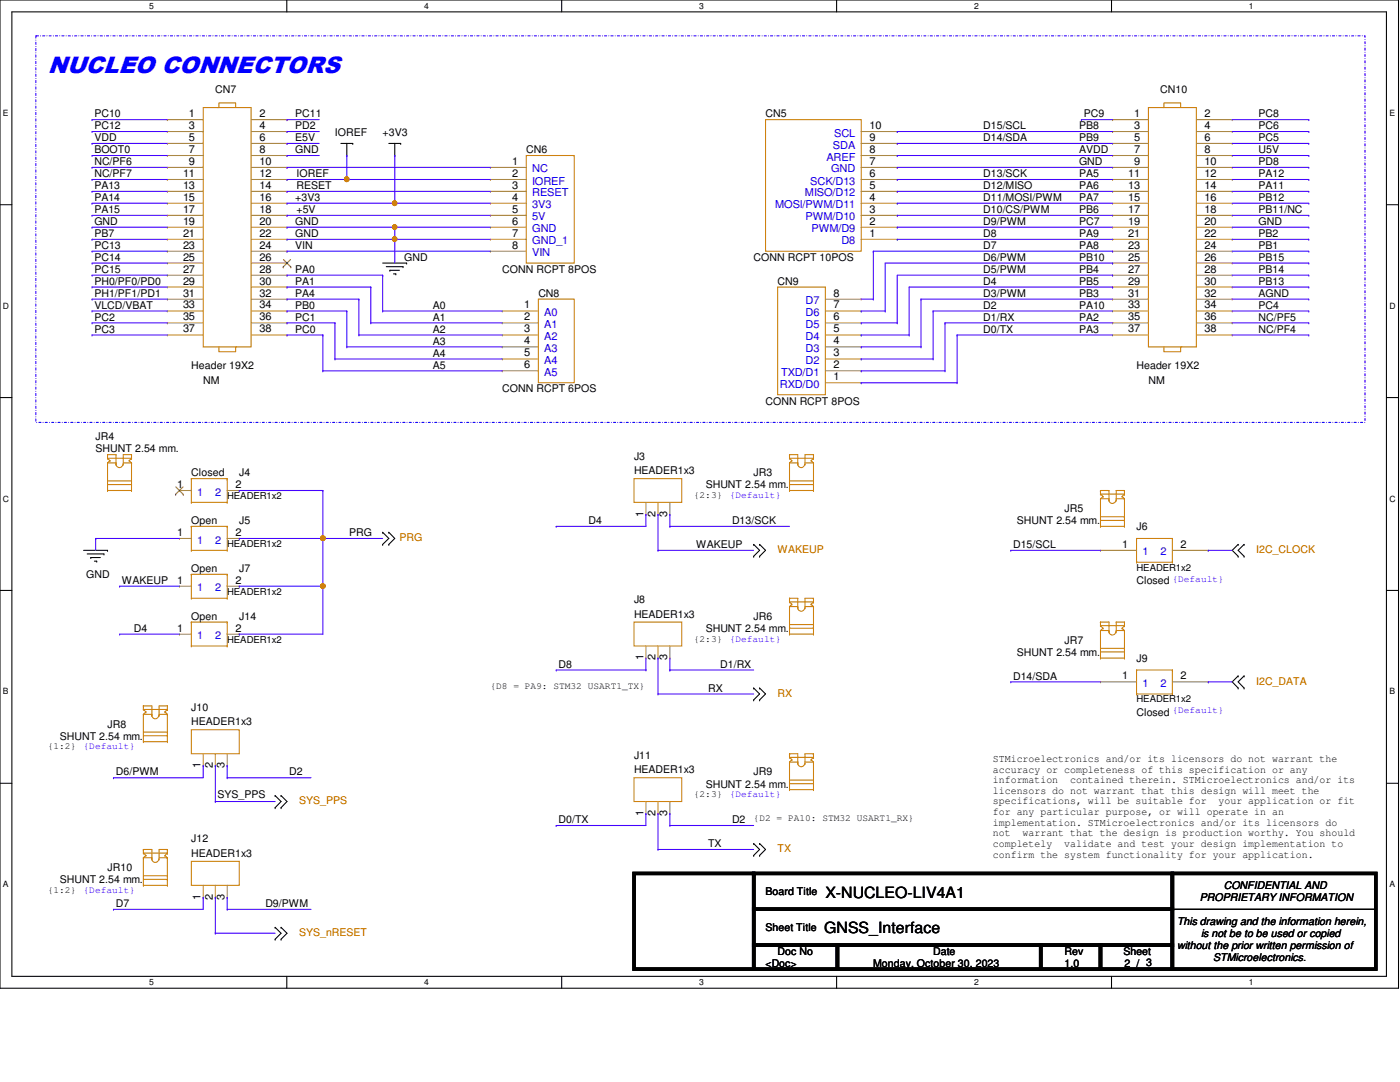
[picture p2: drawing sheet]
<svg xmlns="http://www.w3.org/2000/svg" width="279mm" height="216mm" viewBox="0 0 279 216" stroke-linecap="round" stroke-linejoin="round" font-family="sans-serif">
<defs><g id="words">
<text font-size="4.8" fill="#00f" x="9.5" y="14.5">NUCLEO CONNECTORS</text>
<g font-size="3.1">
<text x="164.7" y="179.2">X-NUCLEO-LIV4A1</text>
<text x="164.5" y="186.1">GNSS_Interface</text>
</g>
<g font-size="2.2">
<text x="37.7" y="23.4">1</text>
<text x="51.8" y="23.4">2</text>
<text x="226.4" y="23.4">1</text>
<text x="240.4" y="23.4">2</text>
<text x="37.7" y="25.7">3</text>
<text x="37.7" y="28.1">5</text>
<text x="51.8" y="25.7">4</text>
<text x="51.8" y="28.1">6</text>
<text x="173.5" y="28.1">9</text>
<text x="173.5" y="25.7">10</text>
<text x="226.4" y="25.7">3</text>
<text x="226.4" y="28.1">5</text>
<text x="240.4" y="25.7">4</text>
<text x="240.4" y="28.1">6</text>
<text x="36.5" y="35.3">11</text>
<text x="37.7" y="30.5">7</text>
<text x="37.7" y="32.9">9</text>
<text x="51.8" y="30.5">8</text>
<text x="51.8" y="32.9">10</text>
<text x="51.8" y="35.3">12</text>
<text x="102.2" y="35.3">2</text>
<text x="102.2" y="32.9">1</text>
<text x="173.5" y="35.3">6</text>
<text x="173.5" y="32.9">7</text>
<text x="173.5" y="30.5">8</text>
<text x="225.2" y="35.3">11</text>
<text x="226.4" y="30.5">7</text>
<text x="226.4" y="32.9">9</text>
<text x="240.4" y="30.5">8</text>
<text x="240.4" y="32.9">10</text>
<text x="240.4" y="35.3">12</text>
<text x="36.5" y="37.7">13</text>
<text x="36.5" y="40">15</text>
<text x="51.8" y="37.7">14</text>
<text x="51.8" y="40">16</text>
<text x="102.2" y="40">4</text>
<text x="102.2" y="37.7">3</text>
<text x="173.5" y="40">4</text>
<text x="173.5" y="37.7">5</text>
<text x="225.2" y="37.7">13</text>
<text x="225.2" y="40">15</text>
<text x="240.4" y="37.7">14</text>
<text x="240.4" y="40">16</text>
<text x="36.5" y="42.5">17</text>
<text x="36.5" y="44.8">19</text>
<text x="36.5" y="47.2">21</text>
<text x="51.8" y="42.5">18</text>
<text x="51.8" y="44.8">20</text>
<text x="51.8" y="47.2">22</text>
<text x="102.2" y="47.2">7</text>
<text x="102.2" y="44.8">6</text>
<text x="102.2" y="42.5">5</text>
<text x="173.5" y="47.2">1</text>
<text x="173.5" y="44.8">2</text>
<text x="173.5" y="42.5">3</text>
<text x="225.2" y="42.5">17</text>
<text x="225.2" y="44.8">19</text>
<text x="225.2" y="47.2">21</text>
<text x="240.4" y="42.5">18</text>
<text x="240.4" y="44.8">20</text>
<text x="240.4" y="47.2">22</text>
<text x="36.5" y="49.6">23</text>
<text x="36.5" y="52">25</text>
<text x="51.8" y="49.6">24</text>
<text x="51.8" y="52">26</text>
<text x="102.2" y="49.6">8</text>
<text x="225.2" y="49.6">23</text>
<text x="225.2" y="52">25</text>
<text x="240.4" y="49.6">24</text>
<text x="240.4" y="52">26</text>
<text x="36.5" y="54.4">27</text>
<text x="36.5" y="56.8">29</text>
<text x="36.5" y="59.2">31</text>
<text x="51.8" y="54.4">28</text>
<text x="51.8" y="56.8">30</text>
<text x="51.8" y="59.2">32</text>
<text x="166.4" y="59.2">8</text>
<text x="225.2" y="54.4">27</text>
<text x="225.2" y="56.8">29</text>
<text x="225.2" y="59.2">31</text>
<text x="240.4" y="54.4">28</text>
<text x="240.4" y="56.8">30</text>
<text x="240.4" y="59.2">32</text>
<text x="36.5" y="61.6">33</text>
<text x="36.5" y="63.9">35</text>
<text x="51.8" y="61.6">34</text>
<text x="51.8" y="63.9">36</text>
<text x="104.6" y="63.9">2</text>
<text x="104.6" y="61.6">1</text>
<text x="166.4" y="63.9">6</text>
<text x="166.4" y="61.6">7</text>
<text x="225.2" y="61.6">33</text>
<text x="225.2" y="63.9">35</text>
<text x="240.4" y="61.6">34</text>
<text x="240.4" y="63.9">36</text>
<text x="36.5" y="66.3">37</text>
<text x="51.8" y="66.3">38</text>
<text x="104.6" y="71.1">5</text>
<text x="104.6" y="68.7">4</text>
<text x="104.6" y="66.3">3</text>
<text x="166.4" y="71.1">3</text>
<text x="166.4" y="68.7">4</text>
<text x="166.4" y="66.3">5</text>
<text x="225.2" y="66.3">37</text>
<text x="240.4" y="66.3">38</text>
<text x="104.6" y="73.5">6</text>
<text x="166.4" y="75.9">1</text>
<text x="166.4" y="73.5">2</text>
<text x="35.3" y="97.4">1</text>
<text x="47" y="97.4">2</text>
<text x="35.3" y="106.9">1</text>
<text x="47" y="106.9">2</text>
<text x="128.4" y="103.1" transform="rotate(-90 128.4 103.1)">1</text>
<text x="130.8" y="103.1" transform="rotate(-90 130.8 103.1)">2</text>
<text x="133.2" y="103.1" transform="rotate(-90 133.2 103.1)">3</text>
<text x="224" y="109.3">1</text>
<text x="235.6" y="109.3">2</text>
<text x="35.3" y="116.5">1</text>
<text x="47" y="116.5">2</text>
<text x="35.3" y="126">1</text>
<text x="47" y="126">2</text>
<text x="128.4" y="131.8" transform="rotate(-90 128.4 131.8)">1</text>
<text x="130.8" y="131.8" transform="rotate(-90 130.8 131.8)">2</text>
<text x="133.2" y="131.8" transform="rotate(-90 133.2 131.8)">3</text>
<text x="224" y="135.6">1</text>
<text x="235.6" y="135.6">2</text>
<text x="40" y="153.3" transform="rotate(-90 40 153.3)">1</text>
<text x="42.5" y="153.3" transform="rotate(-90 42.5 153.3)">2</text>
<text x="44.8" y="153.3" transform="rotate(-90 44.8 153.3)">3</text>
<text x="128.4" y="162.8" transform="rotate(-90 128.4 162.8)">1</text>
<text x="130.8" y="162.8" transform="rotate(-90 130.8 162.8)">2</text>
<text x="133.2" y="162.8" transform="rotate(-90 133.2 162.8)">3</text>
<text x="40" y="179.5" transform="rotate(-90 40 179.5)">1</text>
<text x="42.5" y="179.5" transform="rotate(-90 42.5 179.5)">2</text>
<text x="44.8" y="179.5" transform="rotate(-90 44.8 179.5)">3</text>
</g>
<g font-size="2.2" fill="#00c">
<text x="166.2" y="29.6">SDA</text>
<text x="166.5" y="27.3">SCL</text>
<text x="106.2" y="34.4">NC</text>
<text x="164.9" y="32">AREF</text>
<text x="165.9" y="34.4">GND</text>
<text x="106.2" y="41.6">3V3</text>
<text x="106.2" y="39.2">RESET</text>
<text x="106.2" y="36.8">IOREF</text>
<text x="154.7" y="41.6">MOSI/PWM/D11</text>
<text x="160.7" y="39.2">MISO/D12</text>
<text x="161.7" y="36.8">SCK/D13</text>
<text x="106.2" y="46.4">GND</text>
<text x="106.2" y="44">5V</text>
<text x="160.8" y="44">PWM/D10</text>
<text x="162" y="46.4">PWM/D9</text>
<text x="106.2" y="51.1">VIN</text>
<text x="106.2" y="48.8">GND_1</text>
<text x="167.9" y="48.8">D8</text>
<text x="108.6" y="65.4">A1</text>
<text x="108.6" y="63.1">A0</text>
<text x="160.8" y="65.4">D5</text>
<text x="160.8" y="63.1">D6</text>
<text x="160.8" y="60.7">D7</text>
<text x="108.6" y="70.2">A3</text>
<text x="108.6" y="67.9">A2</text>
<text x="160.8" y="70.2">D3</text>
<text x="160.8" y="67.9">D4</text>
<text x="108.6" y="75">A5</text>
<text x="108.6" y="72.6">A4</text>
<text x="155.7" y="77.4">RXD/D0</text>
<text x="155.9" y="75">TXD/D1</text>
<text x="160.8" y="72.6">D2</text>
<text x="39.4" y="98.9">1</text>
<text x="43" y="98.9">2</text>
<text x="39.4" y="108.5">1</text>
<text x="43" y="108.5">2</text>
<text x="228" y="110.8">1</text>
<text x="231.6" y="110.8">2</text>
<text x="39.4" y="118">1</text>
<text x="43" y="118">2</text>
<text x="39.4" y="127.6">1</text>
<text x="43" y="127.6">2</text>
<text x="228" y="137.1">1</text>
<text x="231.6" y="137.1">2</text>
</g>
<g font-size="2.1">
<text x="18.8" y="23.4">PC10</text>
<text x="43" y="18.6">CN7</text>
<text x="58.9" y="23.4">PC11</text>
<text x="152.8" y="23.4">CN5</text>
<text x="216.3" y="23.4">PC9</text>
<text x="231.6" y="18.6">CN10</text>
<text x="251.2" y="23.4">PC8</text>
<text x="18.8" y="25.8">PC12</text>
<text x="18.8" y="28.2">VDD</text>
<text x="58.9" y="25.8">PD2</text>
<text x="58.9" y="28.2">E5V</text>
<text x="66.8" y="27.2">IOREF</text>
<text x="76.4" y="27.2">+3V3</text>
<text x="196.2" y="25.8">D15/SCL</text>
<text x="196.2" y="28.2">D14/SDA</text>
<text x="215.3" y="25.8">PB8</text>
<text x="215.3" y="28.2">PB9</text>
<text x="251.2" y="25.8">PC6</text>
<text x="251.2" y="28.2">PC5</text>
<text x="18.8" y="30.6">BOOT0</text>
<text x="18.8" y="32.9">NC/PF6</text>
<text x="18.8" y="35.3">NC/PF7</text>
<text x="58.9" y="30.6">GND</text>
<text x="59.2" y="35.3">IOREF</text>
<text x="105" y="30.6">CN6</text>
<text x="196.2" y="35.3">D13/SCK</text>
<text x="215.3" y="30.6">AVDD</text>
<text x="215.3" y="32.9">GND</text>
<text x="215.3" y="35.3">PA5</text>
<text x="251.2" y="32.9">PD8</text>
<text x="251.2" y="30.6">U5V</text>
<text x="251.2" y="35.3">PA12</text>
<text x="18.8" y="37.7">PA13</text>
<text x="18.8" y="40.1">PA14</text>
<text x="58.9" y="40.1">+3V3</text>
<text x="59.2" y="37.7">RESET</text>
<text x="196.2" y="37.7">D12/MISO</text>
<text x="196.2" y="40.1">D11/MOSI/PWM</text>
<text x="215.3" y="37.7">PA6</text>
<text x="215.3" y="40.1">PA7</text>
<text x="251.2" y="40.1">PB12</text>
<text x="251.2" y="37.7">PA11</text>
<text x="18.8" y="42.5">PA15</text>
<text x="18.8" y="44.9">GND</text>
<text x="18.8" y="47.3">PB7</text>
<text x="58.9" y="47.3">GND</text>
<text x="58.9" y="44.9">GND</text>
<text x="59.2" y="42.5">+5V</text>
<text x="196.2" y="47.3">D8</text>
<text x="196.2" y="42.5">D10/CS/PWM</text>
<text x="196.2" y="44.9">D9/PWM</text>
<text x="215.3" y="47.3">PA9</text>
<text x="215.3" y="44.9">PC7</text>
<text x="215.3" y="42.5">PB6</text>
<text x="251.2" y="42.5">PB11/NC</text>
<text x="251.2" y="44.9">GND</text>
<text x="251.2" y="47.3">PB2</text>
<text x="18.8" y="49.7">PC13</text>
<text x="18.8" y="52">PC14</text>
<text x="58.9" y="49.7">VIN</text>
<text x="80.7" y="52.1">GND</text>
<text x="150.4" y="52.1">CONN RCPT 10POS</text>
<text x="196.2" y="52">D6/PWM</text>
<text x="196.2" y="49.7">D7</text>
<text x="215.3" y="49.7">PA8</text>
<text x="215.3" y="52">PB10</text>
<text x="251.2" y="49.7">PB1</text>
<text x="251.2" y="52">PB15</text>
<text x="18.8" y="54.4">PC15</text>
<text x="18.8" y="56.8">PH0/PF0/PD0</text>
<text x="18.8" y="59.2">PH1/PF1/PD1</text>
<text x="58.9" y="54.4">PA0</text>
<text x="58.9" y="56.8">PA1</text>
<text x="58.9" y="59.2">PA4</text>
<text x="100.2" y="54.4">CONN RCPT 8POS</text>
<text x="107.4" y="59.2">CN8</text>
<text x="155.2" y="56.9">CN9</text>
<text x="196.2" y="54.4">D5/PWM</text>
<text x="196.2" y="56.8">D4</text>
<text x="196.2" y="59.2">D3/PWM</text>
<text x="215.3" y="56.8">PB5</text>
<text x="215.3" y="54.4">PB4</text>
<text x="215.3" y="59.2">PB3</text>
<text x="251.2" y="54.4">PB14</text>
<text x="251.2" y="56.8">PB13</text>
<text x="251.2" y="59.2">AGND</text>
<text x="18.8" y="61.6">VLCD/VBAT</text>
<text x="18.8" y="64">PC2</text>
<text x="58.9" y="61.6">PB0</text>
<text x="58.9" y="64">PC1</text>
<text x="86.4" y="61.6">A0</text>
<text x="86.4" y="64">A1</text>
<text x="196.2" y="64">D1/RX</text>
<text x="196.2" y="61.6">D2</text>
<text x="215.3" y="64">PA2</text>
<text x="215.3" y="61.6">PA10</text>
<text x="251.2" y="61.6">PC4</text>
<text x="251.2" y="64">NC/PF5</text>
<text x="18.8" y="66.4">PC3</text>
<text x="58.9" y="66.4">PC0</text>
<text x="86.4" y="68.7">A3</text>
<text x="86.4" y="71.2">A4</text>
<text x="86.4" y="66.4">A2</text>
<text x="196.2" y="66.4">D0/TX</text>
<text x="215.3" y="66.4">PA3</text>
<text x="251.2" y="66.4">NC/PF4</text>
<text x="38.2" y="73.6">Header 19X2</text>
<text x="40.6" y="76.7">NM</text>
<text x="86.4" y="73.5">A5</text>
<text x="226.8" y="73.6">Header 19X2</text>
<text x="229.2" y="76.7">NM</text>
<text x="100.2" y="78.3">CONN RCPT 6POS</text>
<text x="152.8" y="80.7">CONN RCPT 8POS</text>
<text x="19.1" y="87.9">JR4</text>
<text x="19.1" y="90.3">SHUNT 2.54 mm.</text>
<text x="38.2" y="95">Closed</text>
<text x="47.8" y="95">J4</text>
<text x="126.5" y="91.7">J3</text>
<text x="126.5" y="94.6">HEADER1x3</text>
<text x="150.4" y="95">JR3</text>
<text x="140.8" y="97.5">SHUNT 2.54 mm.</text>
<text x="38.2" y="104.6">Open</text>
<text x="47.8" y="104.6">J5</text>
<text x="69.7" y="107">PRG</text>
<text x="117.4" y="104.6">D4</text>
<text x="146.1" y="104.6">D13/SCK</text>
<text x="202.9" y="104.6">SHUNT 2.54 mm.</text>
<text x="212.5" y="102.2">JR5</text>
<text x="226.8" y="105.8">J6</text>
<text x="138.9" y="109.3">WAKEUP</text>
<text x="202.2" y="109.3">D15/SCL</text>
<text x="17.2" y="115.4">GND</text>
<text x="24.3" y="116.5">WAKEUP</text>
<text x="38.2" y="114.1">Open</text>
<text x="47.8" y="114.1">J7</text>
<text x="226.8" y="116.5">Closed {Default}</text>
<text x="38.2" y="123.7">Open</text>
<text x="47.8" y="123.7">J14</text>
<text x="126.5" y="120.4">J8</text>
<text x="126.5" y="123.2">HEADER1x3</text>
<text x="150.4" y="123.7">JR6</text>
<text x="26.7" y="126.1">D4</text>
<text x="140.8" y="126.1">SHUNT 2.54 mm.</text>
<text x="202.9" y="130.9">SHUNT 2.54 mm.</text>
<text x="212.5" y="128.5">JR7</text>
<text x="111.5" y="133.2">D8</text>
<text x="143.7" y="133.2">D1/RX</text>
<text x="202.2" y="135.6">D14/SDA</text>
<text x="226.8" y="132">J9</text>
<text x="38.2" y="141.9">J10</text>
<text x="141.3" y="138">RX</text>
<text x="226.8" y="142.8">Closed {Default}</text>
<text x="11.9" y="147.6">SHUNT 2.54 mm.</text>
<text x="21.5" y="145.2">JR8</text>
<text x="38.2" y="144.7">HEADER1x3</text>
<text x="23.1" y="154.7">D6/PWM</text>
<text x="57.7" y="154.7">D2</text>
<text x="126.5" y="151.4">J11</text>
<text x="126.5" y="154.3">HEADER1x3</text>
<text x="150.4" y="154.7">JR9</text>
<text x="198.2" y="152.1">STMicroelectronics and/or its licensors do not warrant the</text>
<text x="198.2" y="154.2">accuracy or completeness of this specification or any</text>
<text x="43.4" y="159.3">SYS_PPS</text>
<text x="140.8" y="157.1">SHUNT 2.54 mm.</text>
<text x="198.2" y="156.3">information</text>
<text x="198.2" y="158.4">licensors do not warrant that this design will meet the</text>
<text x="198.2" y="160.5">specifications, will be suitable for</text>
<text x="213.6" y="156.3">contained therein. STMicroelectronics and/or its</text>
<text x="243.2" y="160.5">your application or fit</text>
<text x="111.5" y="164.3">D0/TX</text>
<text x="146.1" y="164.3">D2</text>
<text x="198.2" y="162.6">for any particular purpose, or will operate in an</text>
<text x="198.2" y="164.8">implementation. STMicroelectronics and/or its licensors do</text>
<text x="198.2" y="166.9">not</text>
<text x="204.1" y="166.9">warrant that the design is production worthy. You should</text>
<text x="21.5" y="173.8">JR10</text>
<text x="38.2" y="168.1">J12</text>
<text x="38.2" y="171">HEADER1x3</text>
<text x="141.3" y="169">TX</text>
<text x="198.2" y="169">completely</text>
<text x="198.2" y="171.1">confirm the system functionality for your application.</text>
<text x="212.4" y="169">validate and test your design implementation to</text>
<text x="11.9" y="176.2">SHUNT 2.54 mm.</text>
<text x="152.8" y="178.6">Board Title</text>
<text x="239.5" y="179.8">PROPRIETARY INFORMATION</text>
<text x="244.2" y="177.4">CONFIDENTIAL AND</text>
<text x="23.1" y="181">D7</text>
<text x="53" y="181">D9/PWM</text>
<text x="152.8" y="185.8">Sheet Title</text>
<text x="234.9" y="184.6">This drawing and the information herein,</text>
<text x="155.2" y="190.5">Doc No</text>
<text x="186.2" y="190.5">Date</text>
<text x="212.5" y="190.5">Rev</text>
<text x="224.2" y="190.5">Sheet</text>
<text x="234.9" y="189.4">without the prior written permission of</text>
<text x="239.7" y="187">is not be to be used or copied</text>
<text x="242.1" y="191.7">STMicroelectronics.</text>
<text x="152.8" y="193">&lt;Doc&gt;</text>
<text x="174.3" y="193">Monday, October 30, 2023</text>
<text x="212.5" y="193">1.0</text>
<text x="224.4" y="193">2 /// 3</text>
<text x="224.4" y="193">2</text>
<text x="228.7" y="192.7">3</text>
</g>
<g font-size="2.1" fill="#f00">
<text x="79.7" y="107.9">PRG</text>
<text x="155.2" y="110.3">WAKEUP</text>
<text x="250.7" y="110.3">I2C_CLOCK</text>
<text x="250.7" y="136.6">I2C_DATA</text>
<text x="155.2" y="139">RX</text>
<text x="59.7" y="160.5">SYS_PPS</text>
<text x="155.2" y="170">TX</text>
<text x="59.7" y="186.7">SYS_nRESET</text>
</g>
<g font-size="1.9">
<text x="45.3" y="99.6">HEADER1x2</text>
<text x="138.5" y="99.4">{2:3}</text>
<text x="45.3" y="109.1">HEADER1x2</text>
<text x="226.8" y="113.9">HEADER1x2</text>
<text x="45.3" y="118.7">HEADER1x2</text>
<text x="45.3" y="128.2">HEADER1x2</text>
<text x="138.5" y="128">{2:3}</text>
<text x="97.9" y="137.5">{D8 = PA9: STM32 USART1_TX}</text>
<text x="226.8" y="140.2">HEADER1x2</text>
<text x="9.5" y="149.5">{1:2}</text>
<text x="138.5" y="159">{2:3}</text>
<text x="150.4" y="163.8">{D2 = PA10: STM32 USART1_RX}</text>
<text x="9.5" y="178.1">{1:2}</text>
</g>
<g font-size="1.9" fill="#00f">
<text x="145.6" y="99.4">{Default}</text>
<text x="145.6" y="128">{Default}</text>
<text x="16.7" y="149.5">{Default}</text>
<text x="145.6" y="159">{Default}</text>
<text x="16.7" y="178.1">{Default}</text>
</g>
<g font-size="1.7">
<text x="29.8" y="1.8">5</text>
<text x="84.7" y="1.8">4</text>
<text x="139.5" y="1.8">3</text>
<text x="194.4" y="1.8">2</text>
<text x="249.3" y="1.8">1</text>
<text x=".6" y="23.1">E</text>
<text x="277.3" y="23.1">E</text>
<text x=".6" y="61.6">D</text>
<text x="277.3" y="61.6">D</text>
<text x=".6" y="100.1">C</text>
<text x="277.3" y="100.1">C</text>
<text x=".6" y="138.6">B</text>
<text x="277.3" y="138.6">B</text>
<text x=".6" y="177">A</text>
<text x="277.3" y="177">A</text>
<text x="29.8" y="196.6">5</text>
<text x="84.7" y="196.6">4</text>
<text x="139.5" y="196.6">3</text>
<text x="194.4" y="196.6">2</text>
<text x="249.3" y="196.6">1</text>
</g>
</g></defs>
<path d="M0 0h279.1v197.2h-279.1zM2.4 2.4h274.3v192.4h-274.3z" fill="none" stroke="#000" stroke-width=".21"/>
<g fill="#fff">
<path d="M29.8 .3h.9v1.9h-.9z"/>
<path d="M29.8 195.1h.9v1.9h-.9z"/>
</g>
<path d="M57.2 0v2.4M57.2 194.8v2.4" fill="none" stroke="#000" stroke-width=".21"/>
<g fill="#fff">
<path d="M84.7 .3h.9v1.9h-.9z"/>
<path d="M84.7 195.1h.9v1.9h-.9z"/>
</g>
<path d="M112.1 0v2.4M112.1 194.8v2.4" fill="none" stroke="#000" stroke-width=".21"/>
<g fill="#fff">
<path d="M139.5 .3h1v1.9h-1z"/>
<path d="M139.5 195.1h1v1.9h-1z"/>
</g>
<path d="M167 0v2.4M167 194.8v2.4" fill="none" stroke="#000" stroke-width=".21"/>
<g fill="#fff">
<path d="M194.4 .3h.9v1.9h-.9z"/>
<path d="M194.4 195.1h.9v1.9h-.9z"/>
</g>
<path d="M221.8 0v2.4M221.8 194.8v2.4" fill="none" stroke="#000" stroke-width=".21"/>
<g fill="#fff">
<path d="M249.3 .3h.9v1.9h-.9z"/>
<path d="M249.3 195.1h.9v1.9h-.9z"/>
<path d="M.6 21.6h1.1v1.9h-1.1z"/>
<path d="M277.3 21.6h1.1v1.9h-1.1z"/>
<path d="M.6 60.1h1.2v1.9h-1.2z"/>
<path d="M277.3 60.1h1.2v1.9h-1.2z"/>
</g>
<path d="M0 40.9h2.4M276.7 40.9h2.4" fill="none" stroke="#000" stroke-width=".21"/>
<g fill="#fff">
<path d="M.6 98.6h1.2v1.9h-1.2z"/>
<path d="M277.3 98.6h1.2v1.9h-1.2z"/>
</g>
<path d="M0 79.3h2.4M276.7 79.3h2.4" fill="none" stroke="#000" stroke-width=".21"/>
<g fill="#fff">
<path d="M.6 137h1.1v1.9h-1.1z"/>
<path d="M277.3 137h1.1v1.9h-1.1z"/>
</g>
<path d="M0 117.8h2.4M276.7 117.8h2.4" fill="none" stroke="#000" stroke-width=".21"/>
<g fill="#fff">
<path d="M.6 175.5h1.1v1.9h-1.1z"/>
<path d="M277.3 175.5h1.1v1.9h-1.1z"/>
</g>
<g fill="none" stroke="#000" stroke-width=".21">
<path d="M68 28.6h2.4M69.2 31h.1M69.2 28.6v2.4M70.4 28.6h.1M77.6 28.6h2.4M78.8 31h.1M78.8 28.6v2.4M80 28.6h.1M76.4 52.5h4.8M77.1 53.2h3.3M77.8 53.9h.1M77.8 53.9h1.9"/>
<path d="M78.5 54.7h.5M79 54.7h.1M80.4 53.2h.1M81.2 52.5h.1M16.7 109.8h4.8M17.4 110.5h3.3M18.1 111.3h.1M18.1 111.3h1.9M18.8 112h.5M19.3 112h.1M20.7 110.5h.1M21.5 109.8h.1"/>
<path d="M76.4 108.6h.1M76.4 106.2h.1M76.4 106.2l1.2 1.2-1.2 1.2M77.6 108.6h.1M77.6 106.2h.1M77.6 106.2l1.2 1.2-1.2 1.2M150.4 111h.1M150.4 108.6h.1M150.4 108.6l1.2 1.2-1.2 1.2M151.6 111h.1M151.6 108.6h.1M151.6 108.6l1.2 1.2-1.2 1.2"/>
<path d="M247.1 108.6h.1M247.1 111h.1M247.1 108.6l-1.2 1.2 1.2 1.2M248.3 111h.1M248.3 108.6h.1M248.3 108.6l-1.2 1.2 1.2 1.2M150.4 139.7h.1M150.4 137.3h.1M150.4 137.3l1.2 1.2-1.2 1.2M151.6 139.7h.1M151.6 137.3h.1M151.6 137.3l1.2 1.2-1.2 1.2"/>
<path d="M247.1 134.9h.1M247.1 137.3h.1M247.1 134.9l-1.2 1.2 1.2 1.2M248.3 137.3h.1M248.3 134.9h.1M248.3 134.9l-1.2 1.2 1.2 1.2M0 156.3h2.4M54.9 158.7h.1M54.9 158.7l1.2 1.2-1.2 1.3M56.1 158.7h.1M56.1 158.7l1.2 1.2-1.2 1.3M276.7 156.3h2.4"/>
<path d="M54.9 161.2h.1M56.1 161.2h.1M150.4 170.7h.1M150.4 168.3h.1M150.4 168.3l1.2 1.2-1.2 1.2M151.6 170.7h.1M151.6 168.3h.1M151.6 168.3l1.2 1.2-1.2 1.2M54.9 187.4h.1M54.9 185h.1M54.9 185l1.2 1.2-1.2 1.2M56.1 187.4h.1"/>
<path d="M56.1 185h.1M56.1 185l1.2 1.2-1.2 1.2M234 181.4h40.6M274.6 181.4h.1"/>
</g>
<path d="M7.2 7.2h265.2v77.1h-265.2z" fill="none" stroke="#00f" stroke-width=".21" stroke-dasharray=".4 .4 0 .4"/>
<path d="M126.5 174.3h23.9v19.1h-23.9zM150.4 174.3h83.6v7.1h-83.6zM234 174.3h40.6v19.1h-40.6zM150.4 188.6h16.7v4.8h-16.7zM150.4 181.4h83.6v7.2h-83.6zM167.1 188.6h40.6v4.8h-40.6zM207.7 188.6h11.9v4.8h-11.9zM219.6 188.6h14.4v4.8h-14.4z" fill="none" stroke="#000" stroke-width=".68"/>
<g fill="none" stroke="#cc8006" stroke-width=".21">
<path d="M40.6 21.5h9.5v47.7h-9.5zM43.4 21.5h.3v-1h3.3v1M105 31h9.6v21.5h-9.6zM152.8 23.9h19.1v26.2h-19.1zM229.2 21.5h9.6v47.7h-9.6zM232.1 21.5h.2v-1h3.3v1M107.4 59.7h7.2v16.7h-7.2zM155.2 57.3h9.5v21.5h-9.5zM43.7 69.2v1h3.3v-1h.2M232.3 69.2v1h3.3v-1h.3M21.5 97.9h.1M21.5 92.4h.1"/>
<path d="M21.5 91.4h.1M21.5 90.7h.1M21.5 96h4.7M21.5 96.7h4.7M21.5 91.4h4.7M21.5 92.4h1.7M21.5 97.9h4.7M21.5 90.7h1.7v1.9M21.5 90.7v.7M21.5 92.4v5.5M21.5 91.4l.4 .5M21.9 91.9h.1"/>
<path d="M21.9 91.9l-.4 .5M23.2 92.4h.1M23.2 92.6h.1M23.2 92.6a.7 .7 0 0 0 .7 .7 .7 .7 0 0 0 .7-.7M24.6 92.6h.1M24.6 92.4h1.6M25.8 91.9h.1M25.8 91.9l.4 .5M26.2 96h.1M26.2 96.7h.1M26.2 91.4h.1M26.2 92.4h.1"/>
<path d="M26.2 97.9h.1M26.2 90.7h.1M26.2 90.7h-1.6v1.9M26.2 90.7v.7M26.2 92.4v5.5M26.2 91.4l-.4 .5M38.2 95.5h.1M38.2 95.5v4.7M38.2 95.5h7.1M45.3 95.5h.1M45.3 95.5v4.7M126.5 95.5h9.6v4.7h-9.6z"/>
<path d="M157.6 97.9h.1M157.6 92.4h.1M157.6 91.4h.1M157.6 90.7h.1M157.6 96h4.7M157.6 96.7h4.7M157.6 91.4h4.7M157.6 92.4h1.6M157.6 90.7h1.6v1.9M157.6 97.9h4.7M157.6 90.7v.7M157.6 92.4v5.5"/>
<path d="M157.6 91.4l.4 .5M158 91.9h.1M158 91.9l-.4 .5M159.2 92.4h.1M159.2 92.6h.1M159.2 92.6a.7 .7 0 0 0 .7 .7 .7 .7 0 0 0 .7-.7M160.7 92.6h.1M160.7 92.4h1.6M161.9 91.9h.1M161.9 91.9l.4 .5M162.3 96h.1M162.3 96.7h.1"/>
<path d="M162.3 91.4h.1M162.3 92.4h.1M162.3 97.9h.1M162.3 90.7h.1M162.3 90.7h-1.6v1.9M162.3 90.7v.7M162.3 92.4v5.5M162.3 91.4l-.4 .5M219.6 99.5h.1M219.6 98.6h.1M219.6 97.9h.1M219.6 97.9h1.7v1.9"/>
<path d="M219.6 98.6h4.8M219.6 99.5h1.7M219.6 97.9v.7M219.6 99.5v5.5M219.6 98.6l.5 .5M220.1 99.1h.1M220.1 99.1l-.5 .4M221.3 99.5h.1M221.3 99.8h.1M221.3 99.8a.7 .7 0 0 0 .7 .7 .7 .7 0 0 0 .7-.7M222.8 99.8h.1M222.8 99.5h1.6"/>
<path d="M223.9 99.1h.1M223.9 99.1l.5 .4M224.4 98.6h.1M224.4 99.5h.1M224.4 97.9h.1M224.4 97.9h-1.6v1.9M224.4 97.9v.7M224.4 99.5v5.5M224.4 98.6l-.5 .5M38.2 100.2h.1M38.2 119.4h.1M38.2 114.6h.1"/>
<path d="M38.2 109.8h.1M38.2 105h.1M38.2 105v4.8M38.2 114.6v4.8M38.2 100.2h7.1M38.2 119.4h7.1M38.2 114.6h7.1M38.2 105h7.1M38.2 109.8h7.1M45.3 100.2h.1M45.3 119.4h.1M45.3 114.6h.1"/>
<path d="M45.3 109.8h.1M45.3 105h.1M45.3 105v4.8M45.3 114.6v4.8M157.6 119.4h.1M157.6 119.4h1.6v1.9M157.6 119.4v.7M162.3 119.4h.1M162.3 119.4h-1.6v1.9M162.3 119.4v.7M219.6 105h.1M219.6 103.1h4.8"/>
<path d="M219.6 103.8h4.8M219.6 105h4.8M224.4 103.1h.1M224.4 103.8h.1M224.4 105h.1M226.8 112.2h.1M226.8 107.4h.1M226.8 112.2h7.2M226.8 107.4v4.8M226.8 107.4h7.2M234 112.2h.1M234 107.4h.1"/>
<path d="M234 107.4v4.8M38.2 128.9h.1M38.2 124.1h.1M38.2 128.9h7.1M38.2 124.1v4.8M38.2 124.1h7.1M45.3 128.9h.1M45.3 124.1h.1M45.3 124.1v4.8M126.5 124.1h9.6v4.8h-9.6zM157.6 126.5h.1M157.6 121h.1"/>
<path d="M157.6 120.1h.1M157.6 121v5.5M157.6 124.6h4.7M157.6 125.3h4.7M157.6 120.1h4.7M157.6 121h1.6M157.6 126.5h4.7M157.6 120.1l.4 .5M158 120.6h.1M158 120.6l-.4 .4M159.2 121h.1M159.2 121.3h.1"/>
<path d="M159.2 121.3a.7 .7 0 0 0 .7 .7 .7 .7 0 0 0 .7-.7M160.7 121.3h.1M160.7 121h1.6M161.9 120.6h.1M161.9 120.6l.4 .4M162.3 124.6h.1M162.3 125.3h.1M162.3 120.1h.1M162.3 121h.1M162.3 126.5h.1M162.3 121v5.5M162.3 120.1l-.4 .5"/>
<path d="M219.6 131.3h.1M219.6 125.8h.1M219.6 124.8h.1M219.6 124.1h.1M219.6 124.1h1.7v2M219.6 124.1v.7M219.6 125.8v5.5M219.6 129.4h4.8M219.6 130.1h4.8M219.6 124.8h4.8M219.6 125.8h1.7M219.6 131.3h4.8"/>
<path d="M219.6 124.8l.5 .5M220.1 125.3h.1M220.1 125.3l-.5 .5M221.3 125.8h.1M221.3 126.1h.1M222.7 126a.68 .68 0 0 1-.7 .7 .68 .68 0 0 1-.7-.6M222.8 126.1h.1M222.8 125.8h1.6M223.9 125.3h.1M223.9 125.3l.5 .5M224.4 129.4h.1M224.4 130.1h.1"/>
<path d="M224.4 124.8h.1M224.4 125.8h.1M224.4 131.3h.1M224.4 124.1h.1M224.4 124.1h-1.6v2M224.4 124.1v.7M224.4 125.8v5.5M224.4 124.8l-.5 .5M226.8 138.5h.1M226.8 133.7h.1M226.8 133.7v4.8M226.8 138.5h7.2"/>
<path d="M226.8 133.7h7.2M234 138.5h.1M234 133.7h.1M234 133.7v4.8M28.6 148h.1M28.6 142.5h.1M28.6 141.6h.1M28.6 140.8h.1M28.6 140.8h1.7v1.9M28.6 140.8v.8M28.6 142.5v5.5M28.6 146.1h4.8"/>
<path d="M28.6 146.8h4.8M28.6 141.6h4.8M28.6 142.5h1.7M28.6 148h4.8M28.6 141.6l.5 .4M29.1 142h.1M29.1 142l-.5 .5M30.3 142.5h.1M30.3 142.7h.1M30.3 142.7a.7 .7 0 0 0 .7 .7 .7 .7 0 0 0 .7-.7M31.7 142.7h.1M31.7 142.5h1.7"/>
<path d="M32.9 142h.1M32.9 142l.5 .5M33.4 146.1h.1M33.4 146.8h.1M33.4 141.6h.1M33.4 142.5h.1M33.4 148h.1M33.4 140.8h.1M33.4 140.8h-1.7v1.9M33.4 140.8v.8M33.4 142.5v5.5M33.4 141.6l-.5 .4"/>
<path d="M38.2 145.6h9.6v4.8h-9.6zM126.5 155.2h9.6v4.7h-9.6zM157.6 157.6h.1M157.6 152.1h.1M157.6 151.1h.1M157.6 150.4h.1M157.6 150.4h1.6v1.9M157.6 150.4v.7M157.6 152.1v5.5M157.6 155.7h4.7M157.6 156.4h4.7M157.6 151.1h4.7"/>
<path d="M157.6 152.1h1.6M157.6 157.6h4.7M157.6 151.1l.4 .5M158 151.6h.1M158 151.6l-.4 .5M159.2 152.1h.1M159.2 152.3h.1M159.2 152.3a.7 .7 0 0 0 .7 .7 .7 .7 0 0 0 .7-.7M160.7 152.3h.1M160.7 152.1h1.6M161.9 151.6h.1M161.9 151.6l.4 .5"/>
<path d="M162.3 155.7h.1M162.3 156.4h.1M162.3 151.1h.1M162.3 152.1h.1M162.3 157.6h.1M162.3 150.4h.1M162.3 150.4h-1.6v1.9M162.3 150.4v.7M162.3 152.1v5.5M162.3 151.1l-.4 .5M28.6 176.7h.1M28.6 171.2h.1"/>
<path d="M28.6 170.2h.1M28.6 169.5h.1M28.6 174.8h4.8M28.6 175.5h4.8M28.6 170.2h4.8M28.6 171.2h1.7M28.6 169.5h1.7v1.9M28.6 176.7h4.8M28.6 169.5v.7M28.6 171.2v5.5M28.6 170.2l.5 .5M29.1 170.7h.1"/>
<path d="M29.1 170.7l-.5 .5M30.3 171.2h.1M30.3 171.4h.1M30.3 171.4a.7 .7 0 0 0 .7 .7 .7 .7 0 0 0 .7-.7M31.7 171.4h.1M31.7 171.2h1.7M32.9 170.7h.1M32.9 170.7l.5 .5M33.4 174.8h.1M33.4 175.5h.1M33.4 170.2h.1M33.4 171.2h.1"/>
<path d="M33.4 176.7h.1M33.4 169.5h.1M33.4 169.5h-1.7v1.9M33.4 169.5v.7M33.4 171.2v5.5M33.4 170.2l-.5 .5M38.2 171.9h9.6v4.8h-9.6z"/>
</g>
<g fill="none" stroke="#a84" stroke-width=".21">
<path d="M33.4 23.9h.1M33.4 26.2h.1M33.4 28.6h.1M33.4 31h.1M33.4 33.4h.1M33.4 35.8h.1M33.4 38.2h.1M33.4 23.9h7.2M33.4 26.2h7.2M33.4 28.6h7.2M33.4 31h7.2M33.4 33.4h7.2"/>
<path d="M33.4 35.8h7.2M33.4 38.2h7.2M50.1 23.9h7.2M50.1 26.2h7.2M50.1 28.6h7.2M50.1 31h7.2M50.1 33.4h7.2M50.1 35.8h7.2M50.1 38.2h7.2M57.3 23.9h.1M57.3 26.2h.1M57.3 28.6h.1"/>
<path d="M57.3 31h.1M57.3 33.4h.1M57.3 35.8h.1M57.3 38.2h.1M97.9 38.2h.1M97.9 35.8h.1M97.9 33.4h.1M97.9 33.4h7.1M97.9 35.8h7.1M97.9 38.2h7.1M171.9 26.2h7.2M171.9 28.6h7.2"/>
<path d="M171.9 31h7.2M171.9 33.4h7.2M171.9 35.8h7.2M171.9 38.2h7.2M179.1 38.2h.1M179.1 35.8h.1M179.1 33.4h.1M179.1 31h.1M179.1 28.6h.1M179.1 26.2h.1M222 23.9h.1M222 26.2h.1"/>
<path d="M222 28.6h.1M222 31h.1M222 33.4h.1M222 35.8h.1M222 38.2h.1M222 23.9h7.2M222 26.2h7.2M222 28.6h7.2M222 31h7.2M222 33.4h7.2M222 35.8h7.2M222 38.2h7.2"/>
<path d="M238.8 23.9h7.1M238.8 26.2h7.1M238.8 28.6h7.1M238.8 31h7.1M238.8 33.4h7.1M238.8 35.8h7.1M238.8 38.2h7.1M245.9 23.9h.1M245.9 26.2h.1M245.9 28.6h.1M245.9 31h.1M245.9 33.4h.1"/>
<path d="M245.9 35.8h.1M245.9 38.2h.1M33.4 40.6h.1M33.4 43h.1M33.4 45.3h.1M33.4 47.8h.1M33.4 50.1h.1M33.4 52.5h.1M33.4 54.9h.1M33.4 57.3h.1M33.4 59.7h.1M33.4 59.7h7.2"/>
<path d="M33.4 40.6h7.2M33.4 43h7.2M33.4 45.3h7.2M33.4 47.8h7.2M33.4 50.1h7.2M33.4 52.5h7.2M33.4 54.9h7.2M33.4 57.3h7.2M50.1 59.7h7.2M50.1 40.6h7.2M50.1 43h7.2M50.1 45.3h7.2"/>
<path d="M50.1 47.8h7.2M50.1 50.1h7.2M50.1 52.5h7.2M50.1 54.9h7.2M50.1 57.3h7.2M57.3 40.6h.1M57.3 43h.1M57.3 45.3h.1M57.3 47.8h.1M57.3 50.1h.1M57.3 52.5h.1M57.3 54.9h.1"/>
<path d="M57.3 57.3h.1M57.3 59.7h.1M97.9 50.1h.1M97.9 47.8h.1M97.9 45.3h.1M97.9 43h.1M97.9 40.6h.1M97.9 40.6h7.1M97.9 43h7.1M97.9 45.3h7.1M97.9 47.8h7.1M97.9 50.1h7.1"/>
<path d="M164.7 59.7h7.2M171.9 59.7h.1M171.9 40.6h7.2M171.9 43h7.2M171.9 45.3h7.2M171.9 47.8h7.2M179.1 47.8h.1M179.1 45.3h.1M179.1 43h.1M179.1 40.6h.1M222 40.6h.1M222 43h.1"/>
<path d="M222 45.3h.1M222 47.8h.1M222 50.1h.1M222 52.5h.1M222 54.9h.1M222 57.3h.1M222 59.7h.1M222 59.7h7.2M222 40.6h7.2M222 43h7.2M222 45.3h7.2M222 47.8h7.2"/>
<path d="M222 50.1h7.2M222 52.5h7.2M222 54.9h7.2M222 57.3h7.2M238.8 59.7h7.1M238.8 40.6h7.1M238.8 43h7.1M238.8 45.3h7.1M238.8 47.8h7.1M238.8 50.1h7.1M238.8 52.5h7.1M238.8 54.9h7.1"/>
<path d="M238.8 57.3h7.1M245.9 40.6h.1M245.9 43h.1M245.9 45.3h.1M245.9 47.8h.1M245.9 50.1h.1M245.9 52.5h.1M245.9 54.9h.1M245.9 57.3h.1M245.9 59.7h.1M33.4 62.1h.1M33.4 64.4h.1"/>
<path d="M33.4 66.8h.1M33.4 66.8h7.2M33.4 64.4h7.2M33.4 62.1h7.2M50.1 66.8h7.2M50.1 64.4h7.2M50.1 62.1h7.2M57.3 62.1h.1M57.3 64.4h.1M57.3 66.8h.1M100.2 74h.1M100.2 71.6h.1"/>
<path d="M100.2 69.2h.1M100.2 66.8h.1M100.2 64.4h.1M100.2 62.1h.1M100.2 74h7.2M100.2 71.6h7.2M100.2 69.2h7.2M100.2 66.8h7.2M100.2 64.4h7.2M100.2 62.1h7.2M164.7 76.4h7.2M164.7 74h7.2"/>
<path d="M164.7 71.6h7.2M164.7 69.2h7.2M164.7 66.8h7.2M164.7 64.4h7.2M164.7 62.1h7.2M171.9 76.4h.1M171.9 74h.1M171.9 71.6h.1M171.9 69.2h.1M171.9 66.8h.1M171.9 64.4h.1M171.9 62.1h.1"/>
<path d="M222 62.1h.1M222 64.4h.1M222 66.8h.1M222 66.8h7.2M222 64.4h7.2M222 62.1h7.2M238.8 66.8h7.1M238.8 64.4h7.1M238.8 62.1h7.1M245.9 62.1h.1M245.9 64.4h.1M245.9 66.8h.1"/>
<path d="M35.8 97.9h.1M35.8 97.9h2.4M45.3 97.9h2.5M47.8 97.9h.1M35.8 117h.1M35.8 107.4h.1M35.8 117h2.4M35.8 107.4h2.4M45.3 117h2.5M45.3 107.4h2.5M47.8 117h.1M47.8 107.4h.1"/>
<path d="M128.9 102.7h.1M128.9 100.2v2.5M131.3 102.7h.1M131.3 100.2v2.5M133.7 102.7h.1M133.7 100.2v2.5M219.6 109.8h.1M219.6 109.8h7.2M234 109.8h7.1M241.1 109.8h.1M35.8 126.5h.1M35.8 126.5h2.4"/>
<path d="M45.3 126.5h2.5M47.8 126.5h.1M128.9 131.3h.1M128.9 128.9v2.4M131.3 131.3h.1M131.3 128.9v2.4M133.7 131.3h.1M133.7 128.9v2.4M219.6 136.1h.1M219.6 136.1h7.2M234 136.1h7.1M241.1 136.1h.1"/>
<path d="M40.6 152.8h.1M40.6 150.4v2.4M43 152.8h.1M43 150.4v2.4M45.3 152.8h.1M45.3 150.4v2.4M128.9 159.9v2.4M131.3 159.9v2.4M133.7 159.9v2.4M40.6 179.1h.1M40.6 176.7v2.4M43 179.1h.1"/>
<path d="M43 176.7v2.4M45.3 179.1h.1M45.3 176.7v2.4M128.9 162.3h.1M131.3 162.3h.1M133.7 162.3h.1"/>
</g>
<path d="M56.5 53.3h.1M56.6 51.8l1.4 1.5M58 51.8l-1.5 1.5M58 53.3h.1M35.1 98.6h.1M35.1 97.2l1.5 1.4M36.5 97.2l-1.4 1.4M36.6 98.6h.1" fill="none" stroke="#804000" stroke-width=".2"/>
<g fill="none" stroke="#4200ff" stroke-width=".21">
<path d="M18.4 23.9h.1M18.4 26.2h.1M18.4 28.6h.1M18.4 31h.1M18.4 33.4h.1M18.4 35.8h.1M18.4 38.2h.1M18.4 23.9h15M18.4 26.2h15M18.4 28.6h15M18.4 31h15M18.4 33.4h15"/>
<path d="M18.4 35.8h15M18.4 38.2h15M179.1 26.2h.1M179.1 28.6h.1M179.1 31h.1M179.1 33.4h.1M179.1 35.8h.1M179.1 38.2h.1M179.1 26.2h42.9M179.1 28.6h42.9M179.1 31h42.9M179.1 33.4h42.9"/>
<path d="M179.1 35.8h42.9M179.1 38.2h42.9M215.8 23.9h.1M215.8 23.9h6.2M18.4 40.6h.1M18.4 43h.1M18.4 45.3h.1M18.4 47.8h.1M18.4 50.1h.1M18.4 52.5h.1M18.4 54.9h.1M18.4 57.3h.1"/>
<path d="M18.4 59.7h.1M18.4 47.8h15M18.4 54.9h15M18.4 52.5h15M18.4 57.3h15M18.4 59.7h15M18.4 40.6h15M18.4 43h15M18.4 45.3h15M18.4 50.1h15M78.8 47.8h.1M78.8 47.8h19.1"/>
<path d="M78.8 47.8v4.7M176.7 52.5h45.3M179.1 47.8h.1M179.1 40.6h.1M179.1 43h.1M179.1 45.3h.1M179.1 47.8h42.9M179.1 54.9h42.9M179.1 40.6h42.9M179.1 43h42.9M179.1 45.3h42.9M181.4 57.3h40.6"/>
<path d="M183.8 59.7h.1M183.8 59.7h38.2M222 54.9h.1M222 52.5h.1M222 57.3h.1M18.4 62.1h.1M18.4 64.4h.1M18.4 66.8h.1M18.4 64.4h15M18.4 66.8h15M18.4 62.1h15M188.6 64.4h.1"/>
<path d="M188.6 64.4h33.4M191 66.8h.1M191 66.8h31M201.7 109.8h.1M201.7 109.8h17.9"/>
</g>
<circle cx="78.7" cy="47.7" r=".46" fill="#f00"/>
<circle cx="78.7" cy="47.7" r=".46" fill="none" stroke="#f00" stroke-width=".21"/>
<g fill="none" stroke="#4200ff" stroke-width=".21">
<path d="M69.2 31h.1M69.2 35.8h.1M69.2 31v4.8M69.2 35.8h28.7M78.8 31h.1M78.8 31v9.6M78.8 45.3h.1M78.8 40.6h.1M78.8 45.3v2.5M78.8 45.3h19.1M78.8 40.6h19.1M241.1 109.8h.1"/>
<path d="M241.1 109.8h4.8M131.3 138.5h.1M131.3 138.5h19.1M201.7 136.1h.1M201.7 136.1h17.9M241.1 136.1h.1M241.1 136.1h4.8"/>
</g>
<circle cx="69.2" cy="35.8" r=".46" fill="#f00"/>
<circle cx="69.2" cy="35.8" r=".46" fill="none" stroke="#f00" stroke-width=".21"/>
<g fill="none" stroke="#4200ff" stroke-width=".21">
<path d="M47.8 97.9h.1M47.8 97.9h16.6M64.4 97.9h.1M64.4 97.9v9.5M111 133.7h.1M111 133.7h17.9M128.9 133.7h.1M128.9 131.3v2.4M131.3 131.3h.1M131.3 131.3v7.2M133.7 133.7h.1M133.7 131.3v2.4"/>
<path d="M133.7 133.7h16.7M22.6 155.2h.1M40.6 152.8h.1M40.6 152.8v2.4h-18M43 152.8h.1M43 159.9h.1M43 152.8v7.1M43 159.9h11.9M45.3 152.8h.1M45.3 155.2h.1M45.3 152.8v2.4M45.3 155.2h16.8"/>
<path d="M40.6 179.1h.1M40.6 179.1v2.3h-18M43 179.1h.1M43 179.1v7.1M45.3 179.1h.1M45.3 179.1v2.3M111 164.7h.1M128.9 162.3h.1M128.9 162.3v2.4h-17.9M131.3 162.3h.1M131.3 169.5h.1M131.3 162.3v7.2"/>
<path d="M131.3 169.5h19.1M133.7 162.3h.1M133.7 164.7h.1M133.7 162.3v2.4M133.7 164.7h16.7M22.6 181.4h.1M43 186.2h.1M43 186.2h11.9M45.3 181.4h.1M45.3 181.4h16.8"/>
</g>
<circle cx="64.4" cy="107.4" r=".47" fill="#f00"/>
<circle cx="64.4" cy="107.4" r=".47" fill="none" stroke="#f00" stroke-width=".21"/>
<g fill="none" stroke="#4200ff" stroke-width=".21">
<path d="M57.3 31h.1M57.3 33.4h.1M57.3 23.9h.1M57.3 26.2h.1M57.3 38.2h.1M57.3 35.8h.1M57.3 28.6h.1M57.3 31h6.4M57.3 33.4h40.6M57.3 23.9h6.4M57.3 26.2h6.4M57.3 38.2h40.6"/>
<path d="M57.3 35.8h11.9M57.3 28.6h6.4M57.3 54.9h.1M57.3 57.3h.1M57.3 50.1h.1M57.3 43h.1M57.3 59.7h.1M57.3 47.8h.1M57.3 45.3h.1M57.3 54.9h19.1M57.3 57.3h16.7M57.3 50.1h40.6"/>
<path d="M57.3 43h40.6M57.3 59.7h14.3M57.3 47.8h21.5M57.3 45.3h21.5M57.3 62.1h.1M57.3 64.4h.1M57.3 66.8h.1M57.3 62.1h11.9M57.3 64.4h9.5M57.3 66.8h7.1M19.1 107.4h.1M19.1 107.4h16.7"/>
<path d="M19.1 107.4v2.4M23.9 117h.1M23.9 117h11.9M47.8 107.4h.1M47.8 117h.1M47.8 107.4h28.6M64.4 107.4h.1M64.4 107.4v9.6h-16.6M111 105h.1M128.9 102.7h.1M128.9 102.7v2.3h-17.9M131.3 102.7h.1"/>
<path d="M131.3 109.8h.1M131.3 102.7v7.1M131.3 109.8h19.1M133.7 102.7h.1M133.7 105h.1M133.7 102.7v2.3M133.7 105h23.9"/>
</g>
<circle cx="78.8" cy="45.3" r=".45" fill="#f00"/>
<circle cx="78.8" cy="45.3" r=".45" fill="none" stroke="#f00" stroke-width=".21"/>
<path d="M57.3 40.6h.1M57.3 40.6h21.5" fill="none" stroke="#4200ff" stroke-width=".21"/>
<circle cx="78.7" cy="40.6" r=".46" fill="#f00"/>
<circle cx="78.7" cy="40.6" r=".46" fill="none" stroke="#f00" stroke-width=".21"/>
<g fill="none" stroke="#4200ff" stroke-width=".21">
<path d="M245.9 23.9h15.3M245.9 26.2h15.3M245.9 33.4h15.3M245.9 28.6h15.3M245.9 31h15.3M245.9 35.8h15.3M245.9 38.2h15.3M261.2 23.9h.1M261.2 26.2h.1M261.2 33.4h.1M261.2 28.6h.1M261.2 31h.1"/>
<path d="M261.2 35.8h.1M261.2 38.2h.1M71.6 59.7h.1M71.6 59.7v7.1M74 57.3h.1M74 57.3v7.1M76.4 54.9h.1M76.4 54.9v7.2M174.3 50.1h47.7M176.7 52.5v9.6M179.1 54.9v9.5M181.4 57.3v9.5"/>
<path d="M183.8 59.7v9.5M222 50.1h.1M245.9 50.1h15.3M245.9 40.6h15.3M245.9 43h15.3M245.9 45.3h15.3M245.9 47.8h15.3M245.9 52.5h15.3M245.9 54.9h15.3M245.9 57.3h15.3M245.9 59.7h15.3M261.2 40.6h.1"/>
<path d="M261.2 43h.1M261.2 45.3h.1M261.2 47.8h.1M261.2 50.1h.1M261.2 52.5h.1M261.2 54.9h.1M261.2 57.3h.1M261.2 59.7h.1M64.4 66.8h.1M64.4 74h.1M64.4 66.8v7.2M64.4 74h35.8"/>
<path d="M66.8 64.4h.1M66.8 71.6h.1M66.8 64.4v7.2M66.8 71.6h33.4M69.2 62.1h.1M69.2 69.2h.1M69.2 62.1v7.1M69.2 69.2h31M71.6 66.8h.1M71.6 66.8h28.6M74 64.4h.1M74 64.4h26.2"/>
<path d="M76.4 62.1h.1M76.4 62.1h23.8M171.9 76.4h.1M171.9 74h.1M171.9 71.6h.1M171.9 69.2h.1M171.9 66.8h.1M171.9 64.4h.1M171.9 62.1h.1M171.9 62.1h4.8M171.9 64.4h7.2M171.9 69.2h11.9"/>
<path d="M171.9 71.6h14.3M171.9 66.8h9.5M171.9 74h16.7M171.9 76.4h19.1M176.7 62.1h.1M179.1 64.4h.1M181.4 66.8h.1M183.8 69.2h.1M186.2 62.1h.1M186.2 71.6h.1M186.2 62.1h35.8M186.2 62.1v9.5"/>
<path d="M188.6 74h.1M188.6 64.4v9.6M191 76.4h.1M191 66.8v9.6M245.9 62.1h15.3M245.9 64.4h15.3M245.9 66.8h15.3M261.2 62.1h.1M261.2 66.8h.1M261.2 64.4h.1M64.4 117h.1M64.4 117v9.5h-16.6"/>
<path d="M23.9 126.5h.1M23.9 126.5h11.9M47.8 126.5h.1"/>
</g>
<circle cx="64.4" cy="116.9" r=".46" fill="#f00"/>
<circle cx="64.4" cy="116.9" r=".46" fill="none" stroke="#f00" stroke-width=".21"/>
<path d="M171.9 59.7h2.4M174.3 59.7h.1M174.3 50.1h.1M174.3 50.1v9.6" fill="none" stroke="#4200ff" stroke-width=".21"/>
<circle cx="78.7" cy="47.7" r=".46" fill="#f00"/>
<circle cx="78.7" cy="47.7" r=".46" fill="none" stroke="#f00" stroke-width=".21"/>
<circle cx="69.2" cy="35.8" r=".46" fill="#f00"/>
<circle cx="69.2" cy="35.8" r=".46" fill="none" stroke="#f00" stroke-width=".21"/>
<circle cx="64.4" cy="107.4" r=".47" fill="#f00"/>
<circle cx="64.4" cy="107.4" r=".47" fill="none" stroke="#f00" stroke-width=".21"/>
<circle cx="78.8" cy="45.3" r=".45" fill="#f00"/>
<circle cx="78.8" cy="45.3" r=".45" fill="none" stroke="#f00" stroke-width=".21"/>
<circle cx="78.7" cy="40.6" r=".46" fill="#f00"/>
<circle cx="78.7" cy="40.6" r=".46" fill="none" stroke="#f00" stroke-width=".21"/>
<circle cx="64.4" cy="116.9" r=".46" fill="#f00"/>
<circle cx="64.4" cy="116.9" r=".46" fill="none" stroke="#f00" stroke-width=".21"/>
<use href="#words"/>
</svg>
